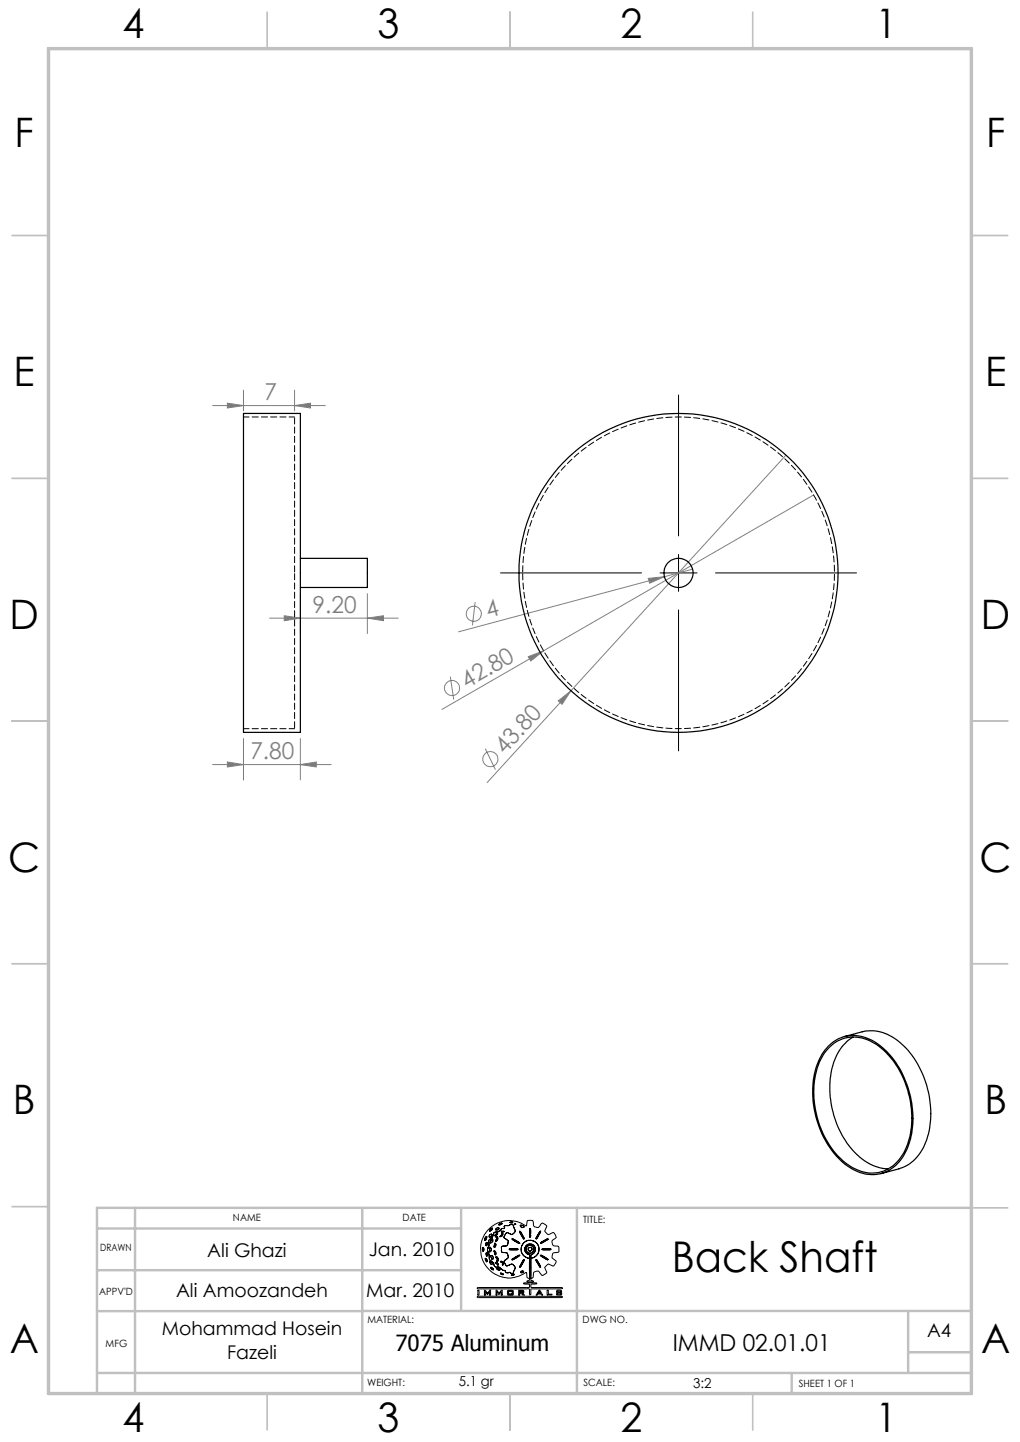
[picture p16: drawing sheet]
<svg xmlns="http://www.w3.org/2000/svg" width="210mm" height="297mm" viewBox="0 0 210 297" stroke-linecap="round" stroke-linejoin="round" font-family="sans-serif">
<defs><g id="words">
<text font-size="8.7" x="138.3" y="261.9">Back Shaft</text>
<g font-size="8.4">
<text x="25.2" y="7.9">4</text>
<text x="77.7" y="7.9">3</text>
<text x="127.7" y="7.9">2</text>
<text x="180.2" y="7.9">1</text>
<text x="3" y="30.3">F</text>
<text x="203" y="30.3">F</text>
<text x="2.8" y="79.5">E</text>
<text x="202.8" y="79.5">E</text>
<text x="2" y="129.5">D</text>
<text x="202" y="129.5">D</text>
<text x="1.7" y="179.5">C</text>
<text x="201.7" y="179.5">C</text>
<text x="2.7" y="229.5">B</text>
<text x="202.7" y="229.5">B</text>
<text x="2" y="278.8">A</text>
<text x="202" y="278.8">A</text>
<text x="25.2" y="294.9">4</text>
<text x="77.7" y="294.9">3</text>
<text x="127.7" y="294.9">2</text>
<text x="180.2" y="294.9">1</text>
</g>
<g font-size="4.8" fill="#808080">
<text x="54.4" y="82.4">7</text>
<text x="64.4" y="126.2">9.20</text>
<text x="100.5" y="127.3" transform="rotate(-15 100.5 127.3)">4</text>
<text x="96.1" y="141.8" transform="rotate(-30 96.1 141.8)">42.80</text>
<text x="103.9" y="155.5" transform="rotate(-48 103.9 155.5)">43.80</text>
<text x="51.6" y="156.4">7.80</text>
</g>
<text font-size="4.8" x="138.5" y="278.2">IMMD 02.01.01</text>
<text font-size="4.6" x="81.4" y="278.2">7075 Aluminum</text>
<g font-size="3.9">
<text x="42.7" y="258.9">Ali Ghazi</text>
<text x="75.9" y="258.6">Jan. 2010</text>
<text x="36.2" y="267.1">Ali Amoozandeh</text>
<text x="75.4" y="267.1">Mar. 2010</text>
<text x="33.3" y="275.1">Mohammad Hosein</text>
<text x="190.9" y="275.5">A4</text>
<text x="46.8" y="279.9">Fazeli</text>
</g>
<g font-size="2.8">
<text x="94.5" y="285.6">5.1 gr</text>
<text x="142.7" y="285.8">3:2</text>
</g>
<g font-size="2.1">
<text x="48" y="251.5">NAME</text>
<text x="82.9" y="251.5">DATE</text>
<text x="120.1" y="251.9">TITLE:</text>
<text x="20.6" y="257.7">DRAWN</text>
<text x="20.4" y="266.6">APPV'D</text>
<text x="75.6" y="272.5">MATERIAL:</text>
<text x="120" y="272.5">DWG NO.</text>
<text x="21.8" y="277.4">MFG</text>
<text x="75.6" y="285.5">WEIGHT:</text>
<text x="120.1" y="285.5">SCALE:</text>
<text x="164.5" y="285.6">SHEET 1 OF 1</text>
</g>
</g></defs>
<g fill="none" stroke="#808080" stroke-width=".21">
<path d="M43.8 83.5h23.2M46.8 83l3.3 .5-3.3 .5zM50.1 80.4v4.2M60.6 83.5l3.3-.5v1zM60.6 80.4v4.2M161.8 93.7l-44.3 48.6M133.5 119.1l3.3-.3-3.1 1.3zM142.6 117.2l-48.2 12.9M167.5 101.9l-55.6 32.2M55.5 127.3h26.5M58.5 126.8l3.3 .5-3.3 .5zM61.8 122.3v8.2"/>
<path d="M75.6 127.3l3.4-.5v1zM75.6 122.3v8.2M92.7 139.3l.7 4.8M97.8 124l-.5 4.8M108.8 135.3l3.1-1.2-2.6 2zM111.9 134.1l-20.9 12M43.8 157.5h24.4M46.8 156.9l3.3 .6-3.3 .5zM50.1 152.1v8.6M61.8 157.5l3.3-.6v1.1zM61.8 152.1v8.6M99.9 154.2l2.1 4.3"/>
<path d="M114.9 144.4l2.6-2.1-1.8 2.8zM117.5 142.3l-17.2 18.9"/>
<circle cx="97.6" cy="126.4" r="1.56"/>
<circle cx="93.1" cy="141.7" r="1.55"/>
<circle cx="101" cy="156.3" r="1.56"/>
</g>
<g fill="none" stroke="#000" stroke-width=".21">
<path d="M139.7 81.3v29.1M103 118h29.1M135.9 118h7.6M139.7 114.2v7.6M147.3 118h29.1M139.7 125.6v29.1M99.3 257.2l.1 .4M99.6 257.2l-.2-.3-.1 .3M99.6 257.2v.3M99.6 257.5l-.1 .2-.1-.1M99.8 255.1v.2M99.9 259.1a.57 .57 0 0 1 .4 .8z"/>
<path d="M100.1 258.1l.1 .6M100.1 254.7l.1 .4M100.1 254.7l-.3 .4M100.1 258v.1M100.1 258l.3 .3M100.2 255.1l-.2 .3-.1 .1-.1-.2M100.2 258.7h.1M100.3 256h-.2v.6l.2-.2M100.3 256v.4M100.4 257.2l.1 .8M100.4 258.3l-.1 .4M100.5 253.3a6 6 0 0 1 7.9-.8l.1-1a.78 .78 0 0 1 1-.1 .78 .78 0 0 1 .3 .9 .86 .86 0 0 0 .9 .5 .86 .86 0 0 0 .7-.8l.3-.1 .8 .5-.1 .6a.84 .84 0 0 0 .5 1.3l1-.4 .4 .4a.55 .55 0 0 1 0 .8l-.6 .4v.6l.2 .5 1.1 .2 .1 1-1.1 .2a.98 .98 0 0 0-.2 1.2l.7 .6-.4 .9-.2 .1-1.1-.5-.7 .8 .4 1.1-.8 .5-.4-.4a.79 .79 0 0 0-1.1-.4 .79 .79 0 0 0-.4 1l-.1 .2-.4 .2v.4l.6 .2-1.4 .1v-.2l.4-.1 .1-.2v-.2l-.5-.2-.1-.8v-.2h-.2a5.9 5.9 0 0 1-7.8-.9 5.9 5.9 0 0 1 .1-7.9z"/>
<path d="M100.5 258l.1 .2a1.75 1.75 0 0 0 .5 1.5M100.6 256.1l.1 .4-.3 .7M100.7 257.1v-.2h.2l.2 .3M100.7 257.1l.1 .4M100.8 257.5v.3h.2M100.9 255.9l.2 .1M100.9 259.8l-.1 .2 .4 .4 .2-.1-.1-.3M100.9 259.8l.4 .2M100.9 253.2l-.1 .3 .1 .1M100.9 255.2l-.3 .3v.6M101 258.7h.4l.1 .2-.1 .5h-.1zM101 255.7l-.1 .2"/>
<path d="M101.1 254.2h.1v.3l-.2 .3-.3-.1M101.1 254.2l-.4 .5M101.1 259.7l.4 .4M101.1 257.2l-.1 .6M101.2 255.1l.3 .2M101.2 255.1l-.2 .6M101.3 252.9l-.4 .3M101.3 252.9l.1 .2M101.4 253.1l-.5 .5M101.5 255.3l-.1 .4-.3 .3M101.5 255.3v.4l-.4 .3M101.5 254.3l-.1 .6-.5 .3"/>
<path d="M101.5 254.3l-.1 .4-.5 .5M101.7 257.6l.1 .4M101.7 256.6v.3M101.8 257.6h-.1M101.8 257.6l.3 .3M101.8 256.1l.3 .2v.3l-.4 .3M101.8 256.1l-.1 .5M101.8 258l.1 .5M102.1 258.9l.1-.1 .4 .5-.2 .5h-.1l.1-.5zM102.1 260v.1M102.1 260l.3 .2M102.1 257.9v.4l-.2 .2"/>
<path d="M102.1 254.7l.3 .1 .1 .4-.4 .5 .2-.6zM102.2 253l-.1 .3h.1M102.2 254.1l.2-.2v.2M102.2 254.1l-.3 .3M102.2 253.7l-.4 .1-.3 .5M102.2 253.7l-.5 .2-.2 .4M102.3 254.3l-.3 .2-.1-.1M102.4 254.1l-.1 .2M102.6 252.8l.1 .1v.2M102.6 252.8l-.4 .2M102.7 253.1l-.5 .2M103.2 254.5l-.2 .1"/>
<path d="M103.2 253.6l.2 .2 .4-.2h-.3M103.2 253.6h.3M103.2 260l.2 .1M103.2 260l-.2-.2h.3l.2 .2M103.3 257.3v.6l.6 .1M103.3 253.1l-.7 .6h-.4M103.3 257.3v.5l.6 .2M103.3 254l-.1 .5M103.3 254l.2 .1a.55 .55 0 0 1-.6 .6l.1-.1M103.4 251.9l-.6 .2M103.4 251.9l-.5 .4h-.2l.1-.2M103.5 260l.1 .5"/>
<path d="M103.6 253l-.3 .1M103.8 259.7l.1 .5M103.9 253h-.3M103.9 258l.6 .1 .1 .6M103.9 258l.5 .1 .2 .6M103.9 252.5v.5M104 254.3l-.2 .6 .3 .3M104 254.3l-.2 .5 .3 .4M104.1 255.2l.5 .3v.4M104.5 256.5l-1.2 .2v.6M104.5 252.4l-.6 .1M104.6 259.1l-.8 .6"/>
<path d="M104.6 255.9l-.1 .6M104.6 258.7v.4M105 251.8h.6M105 257.2h1.4M105 257.2l-.2 .1 .3 .1M105 251.8l.3 .1M105.1 257.4h1.4M105.2 254.2l-.8-.3-.4 .4M105.2 252.2l.5 .2M105.2 252.2l-.7 .2M105.4 259.4l.2 .1M105.4 255.1l.3 .3 1.3 .7-.3-.3"/>
<path d="M105.4 255.1l.9 .4M105.6 251.8l-.3 .1M105.6 254.1l-.2 .2-.2-.1M105.7 252.4l.1 .5M105.8 252.9l.2 .4M106 253.8l-.4 .3M106 252.1h.2l-.3 .1zM106 253.3v.5M106 253.3l.1 .3-.1 .2M106.3 255.5l.4 .3M106.4 257.2h.2l-.1 .2M106.6 258.6l-1.2 .8"/>
<path d="M106.8 258.8l-1.2 .7M106.9 258.5l-.3 .1M106.9 258.5l.1 .1-.2 .2M107 253.7l.4 .7M107 253.6l.3 .3M107 253.6v.1M107.1 252.5l.1 .2M107.2 252.7l.2 .1M107.3 257.2v.6l.3 .6M107.3 257.2l.1 .7 .2 .5M107.3 253.9l.2 .4M107.4 254.4l.4 .8 .2-.1-.2-.4"/>
<path d="M107.5 254.3l.3 .4M107.6 252.4l-.3-.1-.2 .2M107.6 252.4l.2 .2M107.6 252.4l-.4-.1-.1 .2M107.6 258.4l.9 .6M107.7 256.1l-.4 1.1M107.7 256.1l-.3 .5-.1 .6M107.8 259.9l.2-.4-.2-.1-.8 1.4M107.8 259.9l-.3 .4M107.8 252.6l.1 .1M107.9 255.9l-.2 .2M107.9 252.7l-.5 .1"/>
<path d="M108.1 257.7l.5 .6M108.1 257v.7M108.3 257.5l.3 .4M108.5 256.8l-.2 .7M108.6 258.3l.4 .1v.6l-.1 .1-.4-.1M108.6 257.9l.7 .2M108.7 255.5l1.3 .2M108.7 255.5l-.8 .4M108.7 255.5l.6-.1 .7 .3M108.7 257.4l.5 .3M108.7 257.4l.2 .2 .3 .1M109 256.5l.7 .2 .3 .5"/>
<path d="M109 256.5l.5 .1 .5 .6M109 256.5l-.5 .3M109 256.9l-.2 .2-.1 .3M109 254.3v.4M109 254.7l.2 .1M109 256.9l.4 .1 .1 .2v.3l-.3 .2M109 256.9l-.3 .2v.3M109.1 259.2l-.1 2M109.1 259.2l.2 .1v1.8M109.2 254.3l-.1-1.3-.1 1.3M109.2 254.3l.1 .3M109.3 254.6l-.1 .2"/>
<path d="M109.4 258.4l-.1 .7M109.5 256.3h-.8l-.4 .3-.2 .4M109.5 256.3l.6 .5M109.5 256.3l-.5-.1-.5 .2-.4 .6M109.9 258.2l-.5 .2M110 257.2l-.2 .5-.5 .4M110 257.2l-.3 .7-.4 .2M110 255.7l.8 .7M110.1 256.8l.1 .3M110.2 257.7l-.3 .5M110.2 257.1v.6M110.3 258.8l-1 .3"/>
<path d="M110.3 259.5h.3l.7 1.5zM110.7 254.3l-.4 .9M110.8 256.4l.2 .7-.1 .6M110.8 256.4l.1 .5v.8M110.9 257.7l-.1 .5-.5 .6M110.9 257.7l-.2 .7-.4 .4M111 253.9l-.3 .4M111 253.9l.3-.3-.6 1.3-.4 .3M111.6 258.8l-.3-.3 .5 .2 1.1 .8-.5-.2M111.6 258.8l.4 .3M111.6 255.8l-.3 .3 .4-.2M111.7 257.2h1.5"/>
<path d="M111.7 257.2l-.1 .1 .2 .1M111.8 257.4h1.5M112 259.1l.4 .2M112 255.5l-.4 .3M112.1 255.7l-.4 .2M112.5 255.4l-.4 .3M112.6 255.2h.3l-.4 .2M112.6 255.2l-.6 .3M113.2 257.2l.2 .1-.1 .1M98.2 265.3l.2-.1h10.5v-.7h-.9l-.2-.2 2.7-.1v.2l-1.2 .1v.6l6.4 .1 .1 .2-6.4 .1-.1 1.1-.2 .1-.1-1.1-.3-.2-10.2 .1zM98.3 267h17.4l.1 .1-.3 .2h-16.9l-.4-.1zM98.4 265.7h.2v1h-.2z"/>
<path d="M99.7 265.7l.3 .1 .4 .5 .4-.6h.2v1h-.2v-.6l-.5 .5-.4-.5v.6h-.2zM101.4 261.2l.2 .2M101.4 261.2l-.3-.2-.1 .1 .6 .5v-.2M101.5 260.1l.2 .5M101.7 260.6l.3 .3M102 260.9h.7l.3 .3M102.1 260.1l.3 .3M102.1 265.7l.7 .6 .4-.5 .2-.1v1h-.2v-.6l-.4 .5-.5-.5v.6h-.2zM102.3 261.1l-.1 .2 .2 .2 .4 .1 .1-.1-.1-.2M102.3 261.1l.5 .2M102.4 260.2l.2 .3v.1l-.2-.2M103 261.2l.6 .5"/>
<path d="M103 262.2l.7 .3h-.4zM103.4 260.1v.4h.2M103.6 261.7h.3M103.9 261.7l.2 .4M103.9 260.2l.3 .5M104.1 262.1h.6M104.5 265.8l.2-.1 1 .1v.9h-1.2zM104.7 260.6l-.5 .1M104.7 265.9v.7M104.7 266.6h.7M104.7 265.9h.7M105 262l.2 .3h.5"/>
<path d="M105 262l-.3 .1M105.1 260.4l-.4 .2M105.1 260.4l.5 .1M105.4 265.9v.7M105.6 260.5l.3 .3M105.8 261.7l-.1 .6M105.9 262.5l-.1-.1-.6 .2h.4M105.9 262.5l-.3 .1M105.9 260.8l.2 .4-.3 .5M105.9 260.8l.2 .3-.3 .6M106.8 265.7l1 .1v.5l-.3 .1 .5 .3h-.4l-.4-.3h-.2v.3h-.2zM107 265.9l.6 .1"/>
<path d="M107 266.2h.6M107 265.9v.3M107 260.8v.2M107.5 261.8l-.3 .2M107.5 261.8l.3 .1M107.5 260.3l-.5 .7M107.6 266v.2M107.8 261.9l-.2 .2-.4-.1M109 261.2v2M109 263.2h.3M109.3 262.2v1M109.3 261.1v1.1"/>
<path d="M110.9 265.8h.3l.5 .9-.9-.2-.4 .2zM111.1 266l.1 .3h-.4zM112.7 265.7h.2v.9h.7v.1h-1zM114.7 265.8h.9v.2h-.2v-.1h-.6v.2l.8 .1v.5h-1l-.1-.2 .3-.1v.2h.6v-.3h-.7l-.1-.1z"/>
</g>
<g fill="none" stroke="#c0c0c0" stroke-width=".35">
<path d="M55 2.5v7.5M105 2.5v7.5M155 2.5v7.5M2.5 48.5h7.5M200 48.5h7.5M2.5 98.5h7.5M200 98.5h7.5M2.5 148.5h7.5M200 148.5h7.5M2.5 198.5h7.5M200 198.5h7.5M2.5 248.5h7.5"/>
<path d="M200 248.8h7.5M55 287v7.5M105 287v7.5M155 287v7.5"/>
</g>
<g fill="none" stroke="#c0c0c0" stroke-width=".5">
<path d="M20 253h74.9M27.8 248.8v38.2M74.6 248.8v38.2M94.9 248.8v21.2M118.8 248.8v38.2M200 248.8h-180v38.2M20 270h54.6M20 261.6h74.9M74.6 270h125.4M187 270v12.8M187 278.5h13M20 282.8h180"/>
<path d="M163 282.8v4.2"/>
</g>
<path d="M10 10h190v277h-190z" fill="none" stroke="#c0c0c0" stroke-width=".7"/>
<g fill="#808080">
<path d="M133.5 119.1l3.3-.3-3.1 1.3z"/>
<path d="M108.8 135.3l3.1-1.2-2.6 2z"/>
<path d="M114.9 144.4l2.6-2.1-1.8 2.8z"/>
<path d="M60.6 83.5l3.3-.5v1zM46.8 83l3.3 .5-3.3 .5z"/>
<path d="M58.5 126.8l3.3 .5-3.3 .5zM75.6 127.3l3.4-.5v1zM46.8 156.9l3.3 .6-3.3 .5zM61.8 157.5l3.3-.6v1.1z"/>
</g>
<g fill="none" stroke="#000" stroke-width=".25">
<path d="M50.1 85.2h11.7v65.6h-11.7zM61.8 115h13.8v6h-13.8M170.5 215.5a7.5 7.5 0 0 1 9.9-.7 19.3 19.3 0 0 1 7.5 16.8 11.7 11.7 0 0 1-4.6 9.3 8 8 0 0 1-9.3-1.1 19.6 19.6 0 0 1-5.7-20.8 9.7 9.7 0 0 1 2.2-3.5zM170.7 215.7a7.3 7.3 0 0 1 9.9-.5 19.1 19.1 0 0 1 6.9 18.1 9.7 9.7 0 0 1-5.6 7.9 8.5 8.5 0 0 1-8.9-2.7 19.2 19.2 0 0 1-4.2-19.9l1-1.8zM173.8 213.5l3.7-1a9 9 0 0 1 8.7 3 19.7 19.7 0 0 1 4.4 19.7 8.6 8.6 0 0 1-5.5 5.5l-3.7 1M175.6 213.6a10.3 10.3 0 0 0-4.6 8 18.9 18.9 0 0 0 7 17.5 9 9 0 0 0 4.9 1.6"/>
<circle cx="139.7" cy="118" r="32.8"/>
<circle cx="139.7" cy="118" r="3"/>
</g>
<path d="M60.7 85.9v32.1M60.7 118v32.1M107.6 118a32.1 32.1 0 0 0 47.3 28.3 32.1 32.1 0 0 0 2.5-55.1 32.1 32.1 0 0 0-49.7 23.9l-.1 2.9" fill="none" stroke="#000" stroke-width=".21" stroke-dasharray="1.3 .6" stroke-dashoffset="-.2"/>
<path d="M60.7 85.9h-10.5M50.2 150.1h10.5" fill="none" stroke="#000" stroke-width=".21" stroke-dasharray="1.3 .6" stroke-dashoffset=".1"/>
<use href="#words"/>
</svg>
